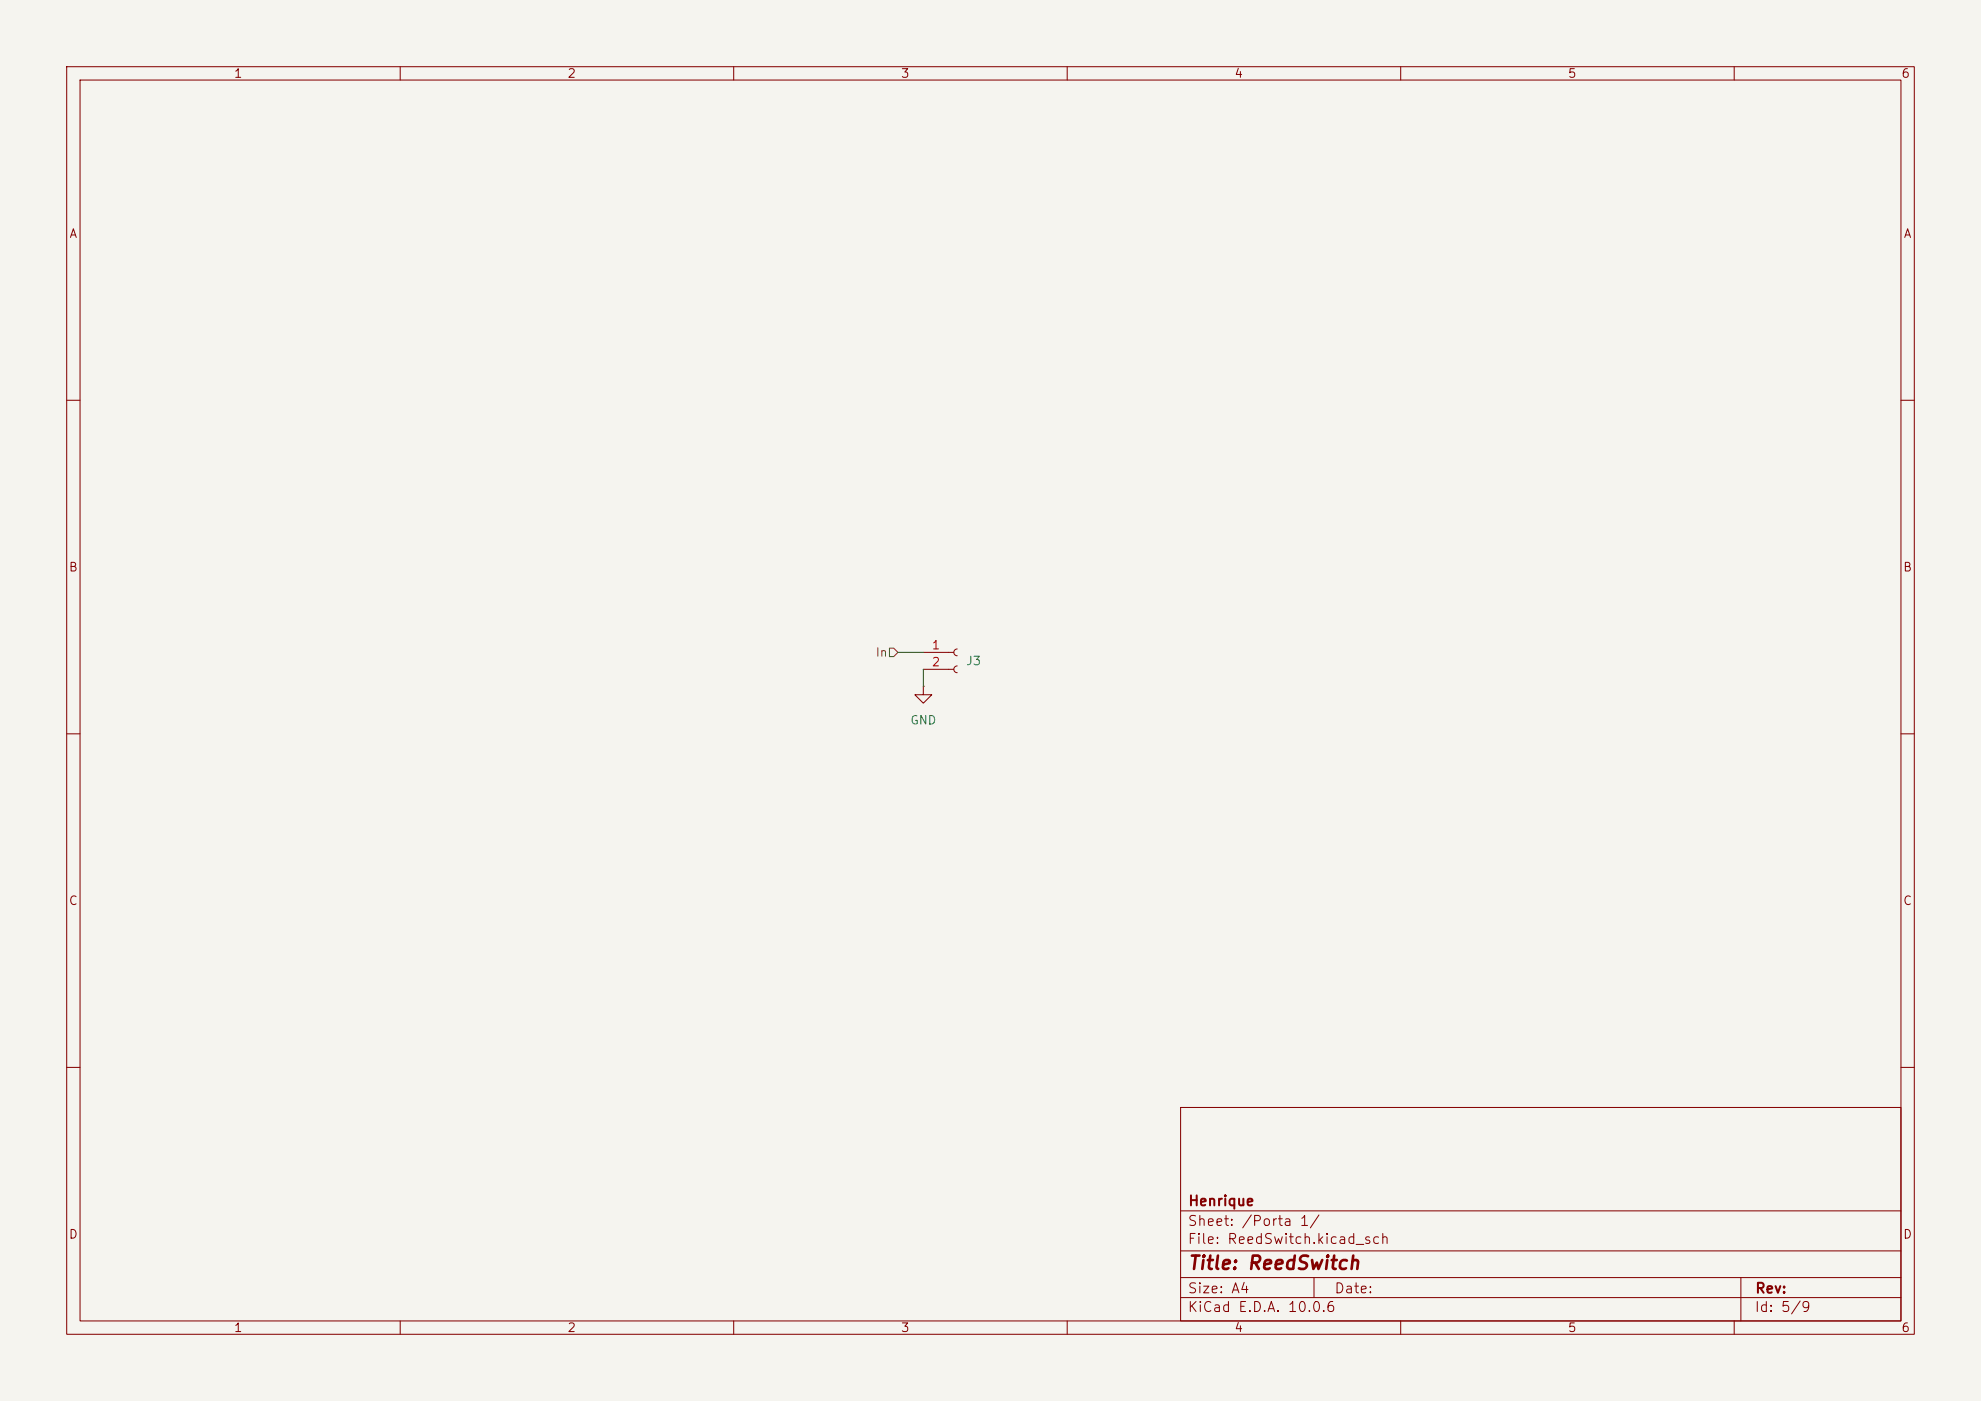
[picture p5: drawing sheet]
<svg xmlns="http://www.w3.org/2000/svg" width="297mm" height="210mm" viewBox="0 0 297 210" stroke-linecap="round" stroke-linejoin="round" font-family="sans-serif">
<defs><g id="words">
<text font-size="2" fill="#840000" x="178" y="190.8">Title: ReedSwitch</text>
<g font-size="1.5" fill="#840000">
<text x="178" y="184.1">Sheet: /Porta 1/</text>
<text x="178" y="181.1">Henrique</text>
<text x="178" y="186.8">File: ReedSwitch.kicad_sch</text>
<text x="178" y="197">KiCad E.D.A. 10.0.6</text>
<text x="178" y="194.2">Size: A4</text>
<text x="200" y="194.2">Date:</text>
<text x="263" y="197">Id: 5/9</text>
<text x="263" y="194.2">Rev:</text>
</g>
<g font-size="1.3" fill="#840000">
<text x="35" y="12">1</text>
<text x="85" y="12">2</text>
<text x="135" y="12">3</text>
<text x="185" y="12">4</text>
<text x="235" y="12">5</text>
<text x="285" y="12">6</text>
<text x="10.3" y="36">A</text>
<text x="285.3" y="36">A</text>
<text x="10.2" y="86">B</text>
<text x="285.2" y="86">B</text>
<text x="10.2" y="136">C</text>
<text x="285.2" y="136">C</text>
<text x="10.2" y="186">D</text>
<text x="285.2" y="186">D</text>
<text x="35" y="200">1</text>
<text x="85" y="200">2</text>
<text x="135" y="200">3</text>
<text x="185" y="200">4</text>
<text x="235" y="200">5</text>
<text x="285" y="200">6</text>
</g>
<text font-size="1.3" fill="#725600" x="131.2" y="98.8">In</text>
<g font-size="1.3" fill="#a90000">
<text x="139.6" y="97.7">1</text>
<text x="139.6" y="100.2">2</text>
</g>
<g font-size="1.3" fill="#006464">
<text x="144.8" y="100">J3</text>
<text x="136.4" y="108.9">GND</text>
</g>
</g></defs>
<path d="M0 0h297v210h-297z" fill="#f5f4ef" stroke="#f5f4ef" stroke-width=".15"/>
<g fill="none" stroke="#840000" stroke-width=".15">
<path d="M10 10h277v190h-277zM12 12h273v186h-273zM60 10v2M110 10v2M160 10v2M210 10v2M260 10v2M10 60h2M285 60h2M138.4 97.8h4.6M143.5 97.3a.51 .51 0 0 0-.5 .5 .51 .51 0 0 0 .5 .5M143.5 99.8a.51 .51 0 0 0-.5 .5 .51 .51 0 0 0 .5 .5"/>
<path d="M10 110h2M138.4 102.9v1.2h1.3l-1.3 1.3-1.2-1.3h1.2M138.4 102.9h.1M138.4 100.3h4.6M285 110h2M10 160h2M177 166h108v32h-108zM285 160h2M60 198v2M110 198v2M160 198v2M177 194.5h108"/>
<path d="M177 191.5h108M177 187.5h108M177 181.5h108M197 191.5v3M210 198v2M260 198v2M261 191.5v6.5"/>
</g>
<path d="M133.3 97.2h.7l.6 .6-.6 .6h-.7z" fill="none" stroke="#725600" stroke-width=".15"/>
<path d="M134.6 97.8h3.8M138.4 100.3v2.6" fill="none" stroke="#009600" stroke-width=".15"/>
<use href="#words"/>
</svg>
